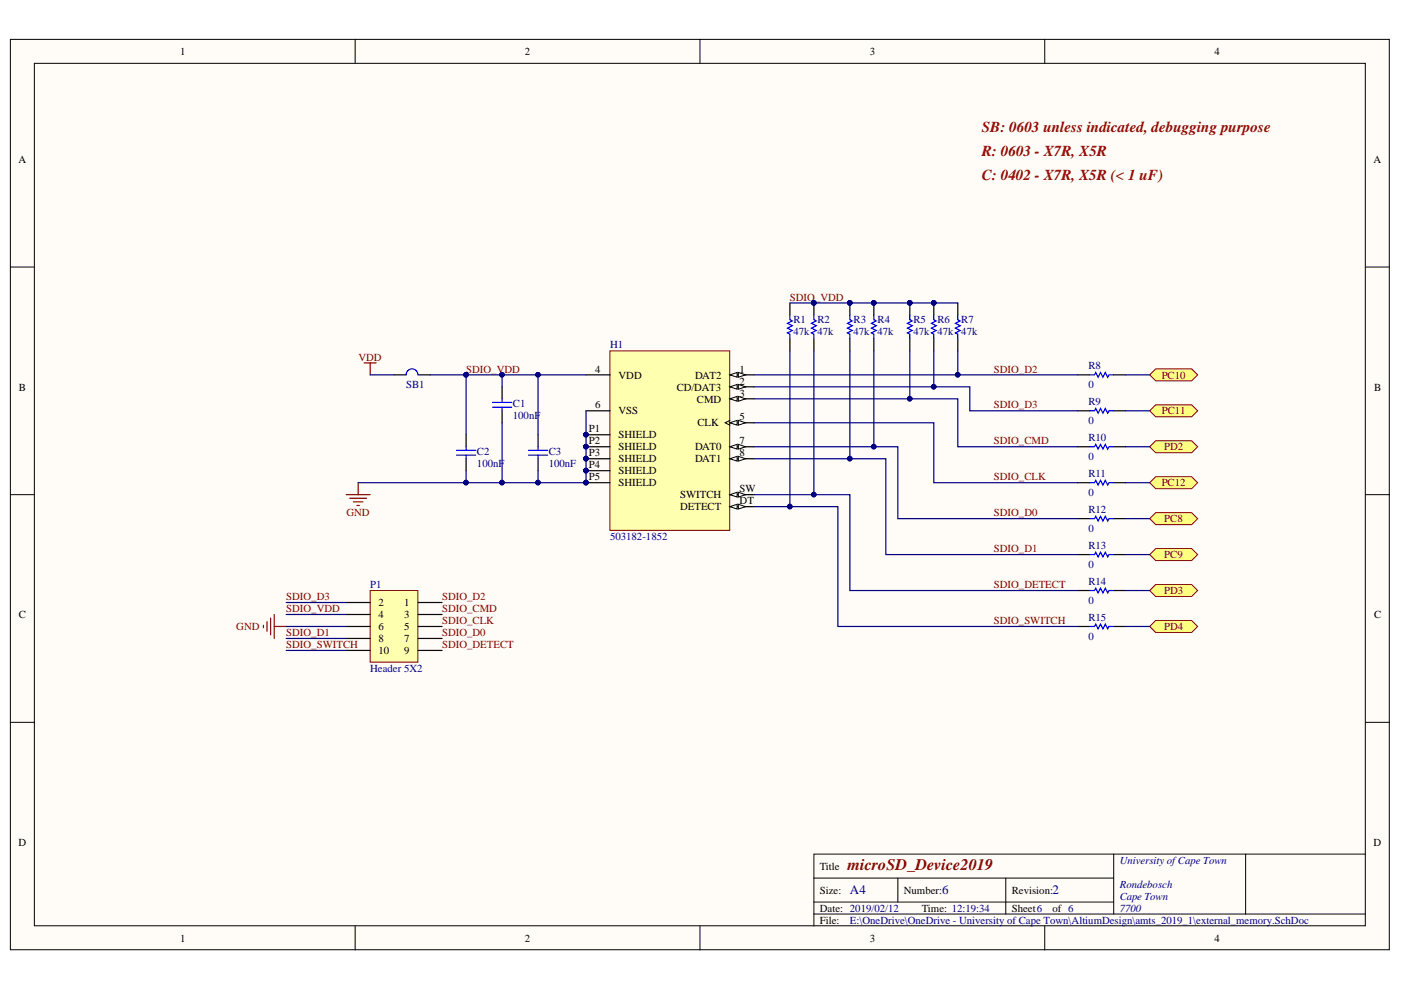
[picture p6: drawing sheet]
<svg xmlns="http://www.w3.org/2000/svg" width="297mm" height="210mm" viewBox="0 0 297 210" stroke-linecap="round" stroke-linejoin="round" font-family="sans-serif">
<defs><g id="words">
<text font-size="3.4" fill="#800000" x="179.7" y="184.4">microSD_Device2019</text>
<g font-size="3.2" fill="#980000">
<text x="208.2" y="28">SB: 0603 unless indicated, debugging purpose</text>
<text x="208.2" y="33">R: 0603 - X7R, X5R</text>
<text x="208.2" y="38.1">C: 0402 - X7R, X5R (&lt; 1 uF)</text>
</g>
<g font-size="2.7" fill="#000080">
<text x="180.2" y="189.6">A4</text>
<text x="199.8" y="189.6">6</text>
<text x="223.2" y="189.6">2</text>
</g>
<g font-size="2.3">
<text x="38.2" y="11.7">1</text>
<text x="111.3" y="11.7">2</text>
<text x="184.4" y="11.7">3</text>
<text x="257.5" y="11.7">4</text>
<text x="3.9" y="34.5">A</text>
<text x="291.2" y="34.5">A</text>
<text x="4" y="82.8">B</text>
<text x="126.2" y="79">4</text>
<text x="131.1" y="80.3">VDD</text>
<text x="143.5" y="82.8">CD/DAT3</text>
<text x="147.4" y="80.3">DAT2</text>
<text x="156.8" y="81.5">2</text>
<text x="156.8" y="79">1</text>
<text x="291.3" y="82.8">B</text>
<text x="126.2" y="86.6">6</text>
<text x="131.1" y="87.9">VSS</text>
<text x="147.8" y="85.3">CMD</text>
<text x="156.8" y="89.1">5</text>
<text x="156.8" y="84.1">3</text>
<text x="124.9" y="94.2">P2</text>
<text x="124.9" y="91.7">P1</text>
<text x="131.1" y="95.5">SHIELD</text>
<text x="131.1" y="92.9">SHIELD</text>
<text x="147.4" y="95.5">DAT0</text>
<text x="147.9" y="90.4">CLK</text>
<text x="156.8" y="94.2">7</text>
<text x="124.9" y="101.8">P5</text>
<text x="124.9" y="99.3">P4</text>
<text x="124.9" y="96.8">P3</text>
<text x="131.1" y="100.6">SHIELD</text>
<text x="131.1" y="98">SHIELD</text>
<text x="147.4" y="98">DAT1</text>
<text x="156.8" y="96.8">8</text>
<text x="131.1" y="103.1">SHIELD</text>
<text x="144.2" y="105.7">SWITCH</text>
<text x="156.8" y="104.4">SW</text>
<text x="156.8" y="106.9">DT</text>
<text x="144.2" y="108.2">DETECT</text>
<text x="4" y="131.1">C</text>
<text x="80.3" y="128.5">2</text>
<text x="80.3" y="131.1">4</text>
<text x="85.7" y="128.5">1</text>
<text x="85.7" y="131.1">3</text>
<text x="291.3" y="131.1">C</text>
<text x="80.3" y="133.6">6</text>
<text x="80.3" y="136.2">8</text>
<text x="85.7" y="133.6">5</text>
<text x="85.7" y="136.2">7</text>
<text x="80.3" y="138.7">10</text>
<text x="85.7" y="138.7">9</text>
<text x="3.9" y="179.3">D</text>
<text x="291.2" y="179.3">D</text>
<text x="173.8" y="184.4">Title</text>
<text x="173.8" y="189.5">Size:</text>
<text x="191.6" y="189.5">Number:</text>
<text x="214.5" y="189.5">Revision:</text>
<text x="173.8" y="193.3">Date: 2019/02/12</text>
<text x="173.8" y="195.8">File:</text>
<text x="195.4" y="193.3">Time: 12:19:34</text>
<text x="214.5" y="193.3">Sheet6</text>
<text x="223.2" y="193.3">of 6</text>
<text x="38.2" y="199.6">1</text>
<text x="111.3" y="199.6">2</text>
<text x="184.4" y="199.6">3</text>
<text x="257.5" y="199.6">4</text>
</g>
<g font-size="2.3" fill="#800000">
<text x="167.5" y="63.7">SDIO_VDD</text>
<text x="76" y="76.5">VDD</text>
<text x="98.8" y="79">SDIO_VDD</text>
<text x="210.7" y="79">SDIO_D2</text>
<text x="246.3" y="80.3">PC10</text>
<text x="210.7" y="86.6">SDIO_D3</text>
<text x="246.3" y="87.9">PC11</text>
<text x="210.7" y="94.2">SDIO_CMD</text>
<text x="246.8" y="95.5">PD2</text>
<text x="210.7" y="101.8">SDIO_CLK</text>
<text x="246.3" y="103.1">PC12</text>
<text x="73.5" y="109.5">GND</text>
<text x="210.7" y="109.5">SDIO_D0</text>
<text x="246.8" y="110.7">PC8</text>
<text x="210.7" y="117.1">SDIO_D1</text>
<text x="246.8" y="118.4">PC9</text>
<text x="210.7" y="124.7">SDIO_DETECT</text>
<text x="246.8" y="126">PD3</text>
<text x="60.7" y="127.2">SDIO_D3</text>
<text x="60.7" y="129.8">SDIO_VDD</text>
<text x="93.7" y="127.2">SDIO_D2</text>
<text x="93.7" y="129.8">SDIO_CMD</text>
<text x="50.1" y="133.6">GND</text>
<text x="60.7" y="134.9">SDIO_D1</text>
<text x="60.7" y="137.4">SDIO_SWITCH</text>
<text x="93.7" y="132.3">SDIO_CLK</text>
<text x="93.7" y="134.9">SDIO_D0</text>
<text x="93.7" y="137.4">SDIO_DETECT</text>
<text x="210.7" y="132.3">SDIO_SWITCH</text>
<text x="246.8" y="133.6">PD4</text>
</g>
<g font-size="2.3" fill="#000080">
<text x="168.2" y="71.1">47k</text>
<text x="168.2" y="68.6">R1</text>
<text x="173.3" y="71.1">47k</text>
<text x="173.3" y="68.6">R2</text>
<text x="181" y="71.1">47k</text>
<text x="181" y="68.6">R3</text>
<text x="186" y="71.1">47k</text>
<text x="186" y="68.6">R4</text>
<text x="193.7" y="71.1">47k</text>
<text x="193.7" y="68.6">R5</text>
<text x="198.7" y="71.1">47k</text>
<text x="198.7" y="68.6">R6</text>
<text x="203.8" y="71.1">47k</text>
<text x="203.8" y="68.6">R7</text>
<text x="129.3" y="73.9">H1</text>
<text x="86.1" y="82.3">SB1</text>
<text x="230.8" y="82.3">0</text>
<text x="230.8" y="78.2">R8</text>
<text x="108.7" y="88.9">100nF</text>
<text x="108.7" y="86.4">C1</text>
<text x="230.8" y="89.9">0</text>
<text x="230.8" y="85.8">R9</text>
<text x="230.8" y="93.5">R10</text>
<text x="101.1" y="99">100nF</text>
<text x="101.1" y="96.5">C2</text>
<text x="116.4" y="99">100nF</text>
<text x="116.4" y="96.5">C3</text>
<text x="230.8" y="97.5">0</text>
<text x="230.8" y="101.1">R11</text>
<text x="230.8" y="105.2">0</text>
<text x="230.8" y="112.8">0</text>
<text x="230.8" y="108.7">R12</text>
<text x="129.3" y="114.5">503182-1852</text>
<text x="230.8" y="116.3">R13</text>
<text x="78.5" y="124.7">P1</text>
<text x="230.8" y="123.9">R14</text>
<text x="230.8" y="120.4">0</text>
<text x="230.8" y="128">0</text>
<text x="230.8" y="131.6">R15</text>
<text x="230.8" y="135.6">0</text>
<text x="78.5" y="142.5">Header 5X2</text>
<text x="237.4" y="183.2">University of Cape Town</text>
<text x="237.4" y="188.2">Rondebosch</text>
<text x="237.4" y="190.8">Cape Town</text>
<text x="180.2" y="195.8">E:\OneDrive\OneDrive - University of Cape Town\AltiumDesign\amts_2019_1\external_memory.SchDoc</text>
<text x="237.4" y="193.3">7700</text>
</g>
</g></defs>
<g fill="#fffcf8" stroke="#000" stroke-width=".21">
<path d="M2.2 8.3h292.4v193.1h-292.4z"/>
<path d="M7.3 13.4h282.2v182.9h-282.2z"/>
</g>
<g fill="none" stroke="#000" stroke-width=".21">
<path d="M75.3 8.3v5.1M148.4 8.3v5.1M221.5 8.3v5.1M2.2 56.6h5.1M289.5 56.6h5.1M2.2 104.9h5.1M289.5 104.9h5.1M2.2 153.2h5.1M289.5 153.2h5.1M75.3 196.3v5.1M148.4 196.3v5.1M172.6 186.2h63.5"/>
<path d="M172.6 193.8h116.9M172.6 191.3h63.5M190.4 186.2v5.1M213.2 186.2v7.6M221.5 196.3v5.1M236.1 181.1v12.7M264.1 181.1h-91.5v15.2M289.5 181.1h-25.4v12.7"/>
</g>
<path d="M129.3 74.4h25.4v38.1h-25.4z" fill="#ffffb0" stroke="#800000" stroke-width=".21"/>
<path d="M124.2 99.8h5.1M124.2 97.3h5.1M124.2 94.7h5.1M124.2 92.2h5.1M124.2 102.3h5.1M154.8 104.9h5" fill="none" stroke="#000" stroke-width=".25"/>
<g fill="#000080" stroke="#000080" stroke-width=".21">
<circle cx="124.2" cy="102.3" r=".48"/>
<circle cx="124.2" cy="99.8" r=".48"/>
<circle cx="124.2" cy="97.2" r=".48"/>
<circle cx="124.2" cy="94.7" r=".48"/>
<circle cx="124.2" cy="92.2" r=".48"/>
</g>
<path d="M154.8 104.9l1.5-.5v1z" fill="#fffcf8"/>
<path d="M154.8 104.9l1.5-.5v1z" fill="none" stroke="#000" stroke-width=".21"/>
<path d="M156.5 104.4l1.6 .5-1.6 .5z" fill="#fffcf8"/>
<path d="M156.5 104.4l1.6 .5-1.6 .5z" fill="none" stroke="#000" stroke-width=".21"/>
<path d="M154.8 107.4h5" fill="none" stroke="#000" stroke-width=".25"/>
<path d="M154.8 107.4l1.5-.5v1z" fill="#fffcf8"/>
<path d="M154.8 107.4l1.5-.5v1z" fill="none" stroke="#000" stroke-width=".21"/>
<path d="M156.5 106.9l1.6 .5-1.6 .5z" fill="#fffcf8"/>
<path d="M156.5 106.9l1.6 .5-1.6 .5z" fill="none" stroke="#000" stroke-width=".21"/>
<path d="M154.8 97.3h5" fill="none" stroke="#000" stroke-width=".25"/>
<path d="M154.8 97.3l1.5-.5v1z" fill="#fffcf8"/>
<path d="M154.8 97.3l1.5-.5v1z" fill="none" stroke="#000" stroke-width=".21"/>
<path d="M156.5 96.8l1.6 .5-1.6 .5z" fill="#fffcf8"/>
<path d="M156.5 96.8l1.6 .5-1.6 .5z" fill="none" stroke="#000" stroke-width=".21"/>
<path d="M154.8 94.7h5" fill="none" stroke="#000" stroke-width=".25"/>
<path d="M154.8 94.7l1.5-.5v1z" fill="#fffcf8"/>
<path d="M154.8 94.7l1.5-.5v1z" fill="none" stroke="#000" stroke-width=".21"/>
<path d="M156.5 94.2l1.6 .5-1.6 .5z" fill="#fffcf8"/>
<path d="M154.8 89.1l-1.1 .5 1.1 .5M156.5 94.2l1.6 .5-1.6 .5z" fill="none" stroke="#000" stroke-width=".21"/>
<path d="M124.2 87.1h5.1M154.8 89.6h5" fill="none" stroke="#000" stroke-width=".25"/>
<path d="M154.8 89.6l1.5-.5v1z" fill="#fffcf8"/>
<path d="M154.8 89.6l1.5-.5v1z" fill="none" stroke="#000" stroke-width=".21"/>
<path d="M156.5 89.1l1.6 .5-1.6 .5z" fill="#fffcf8"/>
<path d="M156.5 89.1l1.6 .5-1.6 .5z" fill="none" stroke="#000" stroke-width=".21"/>
<path d="M124.2 79.5h5.1M154.8 84.6h5" fill="none" stroke="#000" stroke-width=".25"/>
<path d="M154.8 84.6l1.5-.5v1z" fill="#fffcf8"/>
<path d="M154.8 84.6l1.5-.5v1z" fill="none" stroke="#000" stroke-width=".21"/>
<path d="M156.5 84.1l1.6 .5-1.6 .5z" fill="#fffcf8"/>
<path d="M156.5 84.1l1.6 .5-1.6 .5z" fill="none" stroke="#000" stroke-width=".21"/>
<path d="M154.8 82h5" fill="none" stroke="#000" stroke-width=".25"/>
<path d="M154.8 82l1.5-.5v1z" fill="#fffcf8"/>
<path d="M154.8 82l1.5-.5v1z" fill="none" stroke="#000" stroke-width=".21"/>
<path d="M156.5 81.5l1.6 .5-1.6 .5z" fill="#fffcf8"/>
<path d="M156.5 81.5l1.6 .5-1.6 .5z" fill="none" stroke="#000" stroke-width=".21"/>
<path d="M154.8 79.5h5" fill="none" stroke="#000" stroke-width=".25"/>
<path d="M154.8 79.5l1.5-.5v1z" fill="#fffcf8"/>
<path d="M154.8 79.5l1.5-.5v1z" fill="none" stroke="#000" stroke-width=".21"/>
<path d="M156.5 79l1.6 .5-1.6 .5z" fill="#fffcf8"/>
<path d="M156.5 79l1.6 .5-1.6 .5z" fill="none" stroke="#000" stroke-width=".21"/>
<g fill="#000080" stroke="#000080" stroke-width=".21">
<circle cx="124.2" cy="102.3" r=".48"/>
<circle cx="124.2" cy="99.8" r=".48"/>
<circle cx="124.2" cy="97.2" r=".48"/>
<circle cx="124.2" cy="94.7" r=".48"/>
<circle cx="124.2" cy="92.2" r=".48"/>
<circle cx="172.5" cy="64.2" r=".48"/>
<circle cx="180.2" cy="64.2" r=".48"/>
<circle cx="185.2" cy="64.2" r=".48"/>
</g>
<g fill="none" stroke="#000" stroke-width=".25">
<path d="M83.6 79.5h2.5M88.7 79.5h2.5M167.5 64.2v2.6M167.5 71.9v2.5M172.6 64.2v2.6M172.6 71.9v2.5M180.2 64.2v2.6M180.2 71.9v2.5M185.3 64.2v2.6M185.3 71.9v2.5M228.5 79.5h2.5M236.1 79.5h2.6"/>
<path d="M98.8 92.2v2.5M98.8 97.3v2.5M106.5 82v2.6M106.5 87.1v2.5M114.1 92.2v2.5M114.1 97.3v2.5M228.5 94.7h2.5M228.5 87.1h2.5M236.1 94.7h2.6M236.1 87.1h2.6M228.5 102.3h2.5M228.5 110h2.5"/>
<path d="M228.5 117.6h2.5M236.1 102.3h2.6M236.1 110h2.6M236.1 117.6h2.6M228.5 125.2h2.5M228.5 132.8h2.5M236.1 125.2h2.6M236.1 132.8h2.6"/>
</g>
<g fill="none" stroke="#00f" stroke-width=".25">
<path d="M88.6 79.5a1.25 1.25 0 0 0-1.2-1.3 1.25 1.25 0 0 0-1.3 1.3M167.5 66.8v1l.5 .2-1 .6 1 .5-1 .5 1 .5-1 .5 .5 .2v1.1M172.6 66.8v1l.5 .2-1 .6 1 .5-1 .5 1 .5-1 .5 .5 .2v1.1M180.2 66.8v1l.5 .2-1 .6 1 .5-1 .5 1 .5-1 .5 .5 .2v1.1M185.3 66.8v1l.5 .2-1 .6 1 .5-1 .5 1 .5-1 .5 .5 .2v1.1M231 79.5h1.1l.2-.5 .5 1 .5-1 .5 1 .5-1 .6 1 .2-.5h1M96.8 95.5h4.1M96.8 96.5h4.1M98.8 94.7v.8M98.8 96.5v.8M104.4 85.3h4.1M104.4 86.3h4.1"/>
<path d="M106.5 84.6v.7M106.5 86.3v.8M112 95.5h4.1M112 96.5h4.1M114.1 94.7v.8M114.1 96.5v.8M231 94.7h1.1l.2-.5 .5 1 .5-1 .5 1 .5-1 .6 1 .2-.5h1M231 87.1h1.1l.2-.5 .5 1 .5-1 .5 1 .5-1 .6 1 .2-.5h1M231 102.3h1.1l.2-.5 .5 1.1 .5-1.1 .5 1.1 .5-1.1 .6 1.1 .2-.6h1M231 110h1.1l.2-.5 .5 1 .5-1 .5 1 .5-1 .6 1 .2-.5h1M231 117.6h1.1l.2-.5 .5 1 .5-1 .5 1 .5-1 .6 1 .2-.5h1M231 125.2h1.1l.2-.5 .5 1 .5-1 .5 1 .5-1 .6 1 .2-.5h1"/>
<path d="M231 132.8h1.1l.2-.5 .5 1 .5-1 .5 1 .5-1 .6 1 .2-.5h1"/>
</g>
<path d="M77.2 76.9h2.6M78.5 76.9v2.6M73.4 104.9h5.1M74.2 105.6h3.5M74.9 106.4h2.1M75.7 107.2h.5M75.9 102.3v2.6" fill="none" stroke="#800000" stroke-width=".25"/>
<g fill="#ffff80" stroke="#800000" stroke-width=".21">
<path d="M243.8 79.5l1.2-1.3h7.7l1.2 1.3-1.2 1.2h-7.7z" fill-rule="evenodd"/>
<path d="M243.8 87.1l1.2-1.3h7.7l1.2 1.3-1.2 1.3h-7.7z" fill-rule="evenodd"/>
<path d="M243.8 94.7l1.2-1.2h7.7l1.2 1.2-1.2 1.3h-7.7z" fill-rule="evenodd"/>
<path d="M243.8 102.3l1.2-1.2h7.7l1.2 1.2-1.2 1.3h-7.7z" fill-rule="evenodd"/>
<path d="M243.8 110l1.2-1.3h7.7l1.2 1.3-1.2 1.2h-7.7z" fill-rule="evenodd"/>
<path d="M243.8 117.6l1.2-1.3h7.7l1.2 1.3-1.2 1.3h-7.7z" fill-rule="evenodd"/>
<path d="M243.8 125.2l1.2-1.3h7.7l1.2 1.3-1.2 1.3h-7.7z" fill-rule="evenodd"/>
<path d="M243.8 132.8l1.2-1.2h7.7l1.2 1.2-1.2 1.3h-7.7z" fill-rule="evenodd"/>
</g>
<path d="M192.9 64.2v2.6M192.9 71.9v2.5M198 64.2v2.6M198 71.9v2.5M203.1 64.2v2.6M203.1 71.9v2.5" fill="none" stroke="#000" stroke-width=".25"/>
<g fill="#000080" stroke="#000080" stroke-width=".21">
<circle cx="192.9" cy="64.2" r=".48"/>
<circle cx="198" cy="64.2" r=".48"/>
<circle cx="98.8" cy="79.5" r=".48"/>
<circle cx="114.1" cy="102.3" r=".48"/>
<circle cx="114.1" cy="79.5" r=".48"/>
<circle cx="106.4" cy="79.5" r=".48"/>
<circle cx="98.8" cy="102.3" r=".48"/>
<circle cx="203" cy="79.5" r=".48"/>
<circle cx="198" cy="82" r=".48"/>
<circle cx="192.9" cy="84.5" r=".48"/>
<circle cx="185.2" cy="94.7" r=".48"/>
<circle cx="180.2" cy="97.2" r=".48"/>
<circle cx="167.4" cy="107.4" r=".48"/>
<circle cx="172.5" cy="104.9" r=".48"/>
<circle cx="185.2" cy="64.2" r=".48"/>
<circle cx="180.2" cy="64.2" r=".48"/>
<circle cx="172.5" cy="64.2" r=".48"/>
<circle cx="106.4" cy="102.3" r=".48"/>
<circle cx="124.2" cy="92.2" r=".48"/>
<circle cx="124.2" cy="94.7" r=".48"/>
<circle cx="124.2" cy="97.2" r=".48"/>
<circle cx="124.2" cy="99.8" r=".48"/>
<circle cx="124.2" cy="102.3" r=".48"/>
</g>
<path d="M192.9 66.8v1l.5 .2-1 .6 1 .5-1 .5 1 .5-1 .5 .5 .2v1.1M198 66.8v1l.5 .2-1 .6 1 .5-1 .5 1 .5-1 .5 .5 .2v1.1M203.1 66.8v1l.5 .2-1 .6 1 .5-1 .5 1 .5-1 .5 .5 .2v1.1" fill="none" stroke="#00f" stroke-width=".25"/>
<path d="M55.9 132.6v.5M56.6 131.8v2M57.4 131v3.6M58.1 130.3v5.1M58.1 132.8h2.6" fill="none" stroke="#800000" stroke-width=".25"/>
<g fill="none" stroke="#000080" stroke-width=".25">
<path d="M78.5 79.5h5.1M91.2 79.5h22.9M98.8 79.5v12.7M106.5 79.5v2.5M124.2 79.5h-10.1v12.7M159.8 79.5h68.7M167.5 64.2h35.6M167.5 74.4v33M172.6 74.4v30.5M180.2 74.4v22.9M185.3 74.4v20.3M192.9 74.4v10.2"/>
<path d="M198 74.4v7.6M203.1 74.4v5.1M238.7 79.5h5.1M98.8 99.8v2.5M114.1 99.8v2.5M124.2 87.1v15.2h-17.7v-12.7M159.8 89.6h38.2v12.7h30.5M159.8 97.3h28v20.3h40.7M159.8 94.7h30.6v15.3h38.1M159.8 84.6h43.3v10.1h25.4M159.8 82h45.8v5.1h22.9M238.7 94.7h5.1"/>
<path d="M238.7 87.1h5.1M75.9 102.3h30.6M159.8 107.4h17.8v25.4h50.9M159.8 104.9h20.4v20.3h48.3M238.7 102.3h5.1M238.7 110h5.1M238.7 117.6h5.1M60.7 132.8h12.7M60.7 127.7h12.7M60.7 130.3h12.7M60.7 135.4h12.7M60.7 137.9h12.7"/>
<path d="M238.7 125.2h5.1M238.7 132.8h5.1"/>
</g>
<path d="M78.5 125.2h10.1v15.2h-10.1z" fill="#ffffb0" stroke="#800000" stroke-width=".21"/>
<path d="M73.4 127.7h5.1M73.4 130.3h5.1M73.4 132.8h5.1M73.4 135.4h5.1M73.4 137.9h5.1M88.7 127.7h5M88.7 130.3h5M88.7 132.8h5M88.7 135.4h5M88.7 137.9h5" fill="none" stroke="#000" stroke-width=".25"/>
<use href="#words"/>
</svg>
